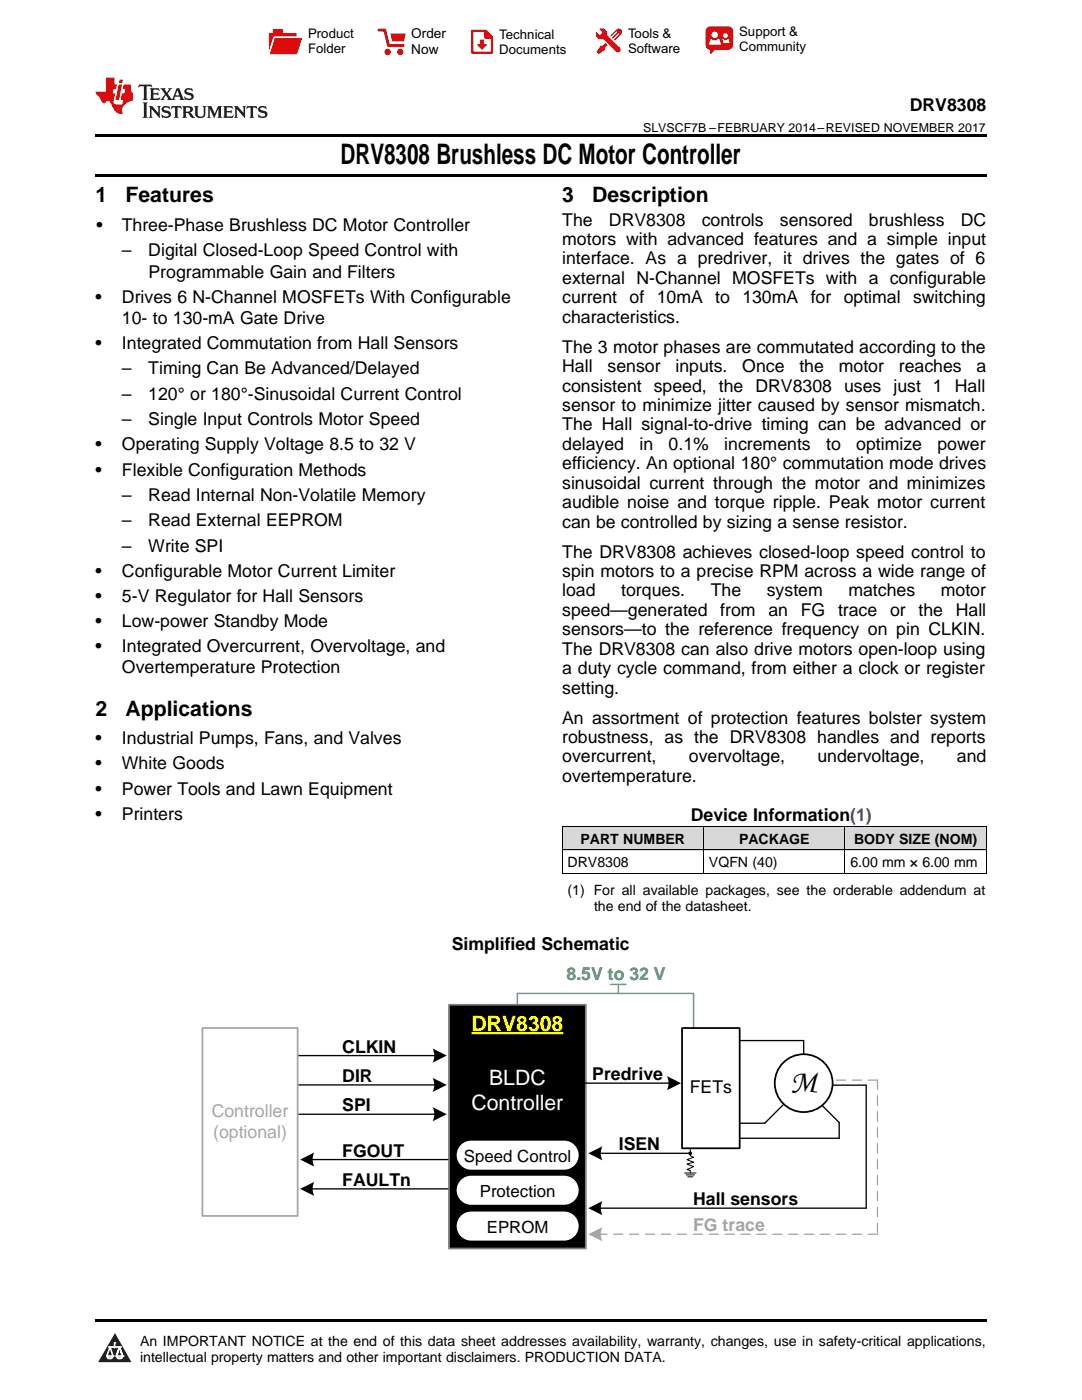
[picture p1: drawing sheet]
<svg xmlns="http://www.w3.org/2000/svg" width="216mm" height="279mm" viewBox="0 0 216 279" stroke-linecap="round" stroke-linejoin="round" font-family="sans-serif">
<defs><g id="words">
<text font-size="6.3" x="157.7" y="217.9">M</text>
<text font-size="5.6" x="67.9" y="32.8">DRV8308 Brushless DC Motor Controller</text>
<g font-size="4.2">
<text x="19" y="40.4">1</text>
<text x="25" y="40.4">Features</text>
<text x="112.2" y="40.4">3</text>
<text x="118.2" y="40.4">Description</text>
<text x="19" y="142.8">2</text>
<text x="25" y="142.8">Applications</text>
</g>
<text font-size="4.2" fill="#ff0" x="94.1" y="205.7">DRV8308</text>
<g font-size="4.2" fill="#fff">
<text x="94.1" y="221.6">Controller</text>
<text x="97.6" y="216.5">BLDC</text>
</g>
<g font-size="3.5">
<text x="181.5" y="22.2">DRV8308</text>
<text x="19.2" y="46.1">•</text>
<text x="24.3" y="46.1">Three-Phase Brushless DC Motor Controller</text>
<text x="112.2" y="45">The</text>
<text x="121.5" y="45">DRV8308</text>
<text x="140" y="45">controls</text>
<text x="155.6" y="45">sensored</text>
<text x="173.4" y="45">brushless</text>
<text x="191.7" y="45">DC</text>
<text x="24.3" y="51.2">–</text>
<text x="29.6" y="51.2">Digital Closed-Loop Speed Control with</text>
<text x="112.2" y="48.9">motors with advanced features and a simple input</text>
<text x="112.2" y="52.8">interface. As a predriver, it drives the gates of 6</text>
<text x="29.6" y="55.4">Programmable Gain and Filters</text>
<text x="112.2" y="56.7">external N-Channel MOSFETs with a configurable</text>
<text x="19" y="60.4">•</text>
<text x="24.3" y="60.4">Drives 6 N-Channel MOSFETs With Configurable</text>
<text x="24.3" y="64.6">10- to 130-mA Gate Drive</text>
<text x="112.2" y="60.5">current</text>
<text x="112.2" y="64.4">characteristics.</text>
<text x="125.6" y="60.5">of 10mA</text>
<text x="142.7" y="60.5">to 130mA</text>
<text x="161.8" y="60.5">for</text>
<text x="168.3" y="60.5">optimal switching</text>
<text x="19" y="69.6">•</text>
<text x="24.3" y="69.6">Integrated Commutation from Hall Sensors</text>
<text x="112.2" y="70.4">The 3 motor phases are commutated according to the</text>
<text x="24.3" y="74.7">–</text>
<text x="29.6" y="74.7">Timing Can Be Advanced/Delayed</text>
<text x="112.2" y="74.3">Hall</text>
<text x="121.2" y="74.3">sensor</text>
<text x="134.8" y="74.3">inputs.</text>
<text x="148.1" y="74.3">Once</text>
<text x="159.5" y="74.3">the</text>
<text x="167.4" y="74.3">motor</text>
<text x="179.4" y="74.3">reaches</text>
<text x="194.9" y="74.3">a</text>
<text x="24.3" y="79.8">–</text>
<text x="29.6" y="79.8">120° or 180°-Sinusoidal Current Control</text>
<text x="112.2" y="78.1">consistent speed, the DRV8308 uses just 1 Hall</text>
<text x="112.2" y="82">sensor to minimize jitter caused by sensor mismatch.</text>
<text x="19" y="89.9">•</text>
<text x="24.3" y="84.9">–</text>
<text x="24.3" y="89.9">Operating Supply Voltage 8.5 to 32 V</text>
<text x="29.6" y="84.9">Single Input Controls Motor Speed</text>
<text x="112.2" y="85.9">The Hall signal-to-drive timing can be advanced or</text>
<text x="112.2" y="89.8">delayed</text>
<text x="127.6" y="89.8">in</text>
<text x="133.4" y="89.8">0.1%</text>
<text x="144.5" y="89.8">increments</text>
<text x="164.8" y="89.8">to</text>
<text x="170.9" y="89.8">optimize</text>
<text x="187" y="89.8">power</text>
<text x="19" y="94.9">•</text>
<text x="24.3" y="94.9">Flexible Configuration Methods</text>
<text x="112.2" y="93.7">efficiency. An optional 180° commutation mode drives</text>
<text x="24.3" y="100">–</text>
<text x="29.6" y="100">Read Internal Non-Volatile Memory</text>
<text x="112.2" y="97.5">sinusoidal current through the motor and minimizes</text>
<text x="112.2" y="101.4">audible noise and torque ripple. Peak motor current</text>
<text x="24.3" y="105.1">–</text>
<text x="29.6" y="105.1">Read External EEPROM</text>
<text x="112.2" y="105.3">can be controlled by sizing a sense resistor.</text>
<text x="24.3" y="110.1">–</text>
<text x="29.6" y="110.1">Write SPI</text>
<text x="112.2" y="111.3">The DRV8308 achieves closed-loop speed control to</text>
<text x="19" y="115.1">•</text>
<text x="24.3" y="115.1">Configurable Motor Current Limiter</text>
<text x="112.2" y="115.1">spin motors to a precise RPM across a wide range of</text>
<text x="112.2" y="119">load</text>
<text x="124" y="119">torques.</text>
<text x="141.8" y="119">The</text>
<text x="153" y="119">system</text>
<text x="169.3" y="119">matches</text>
<text x="187.7" y="119">motor</text>
<text x="19" y="120.2">•</text>
<text x="19" y="125.2">•</text>
<text x="24.3" y="120.2">5-V Regulator for Hall Sensors</text>
<text x="24.3" y="125.2">Low-power Standby Mode</text>
<text x="112.2" y="122.9">speed—generated</text>
<text x="143.7" y="122.9">from</text>
<text x="153.3" y="122.9">an</text>
<text x="159.8" y="122.9">FG</text>
<text x="167.2" y="122.9">trace</text>
<text x="177.6" y="122.9">or</text>
<text x="183.3" y="122.9">the</text>
<text x="190.7" y="122.9">Hall</text>
<text x="19" y="130.2">•</text>
<text x="24.3" y="130.2">Integrated Overcurrent, Overvoltage, and</text>
<text x="112.2" y="126.8">sensors—to the reference frequency on pin CLKIN.</text>
<text x="112.2" y="130.7">The DRV8308 can also drive motors open-loop using</text>
<text x="24.3" y="134.4">Overtemperature Protection</text>
<text x="112.2" y="134.5">a duty cycle command, from either a clock or register</text>
<text x="112.2" y="138.4">setting.</text>
<text x="19" y="148.6">•</text>
<text x="24.3" y="148.6">Industrial Pumps, Fans, and Valves</text>
<text x="112.2" y="144.4">An assortment of protection features bolster system</text>
<text x="112.2" y="148.3">robustness, as the DRV8308 handles and reports</text>
<text x="19" y="153.6">•</text>
<text x="24.3" y="153.6">White Goods</text>
<text x="112.2" y="152.2">overcurrent,</text>
<text x="137.5" y="152.2">overvoltage,</text>
<text x="163.1" y="152.2">undervoltage,</text>
<text x="190.9" y="152.2">and</text>
<text x="19" y="158.6">•</text>
<text x="24.3" y="158.6">Power Tools and Lawn Equipment</text>
<text x="112.2" y="156">overtemperature.</text>
<text x="19" y="163.6">•</text>
<text x="24.3" y="163.6">Printers</text>
<text x="137.8" y="163.8">Device Information(1)</text>
<text x="90.1" y="189.5">Simplified Schematic</text>
<text x="68.3" y="210.2">CLKIN</text>
<text x="68.3" y="215.9">DIR</text>
<text x="118.2" y="215.6">Predrive</text>
<text x="68.3" y="221.7">SPI</text>
<text x="137.6" y="218.2">FETs</text>
<text x="68.3" y="230.8">FGOUT</text>
<text x="123.5" y="229.5">ISEN</text>
<text x="68.3" y="236.6">FAULTn</text>
<text x="138.3" y="240.5">Hall sensors</text>
</g>
<text font-size="3.5" fill="#00b050" x="113" y="195.6">8.5V to 32 V</text>
<g font-size="3.5" fill="#a5a5a5">
<text x="42.2" y="222.9">Controller</text>
<text x="42.5" y="227.1">(optional)</text>
<text x="138.3" y="245.7">FG trace</text>
</g>
<g font-size="3.4">
<text x="92.6" y="231.9">Speed Control</text>
<text x="95.7" y="238.9">Protection</text>
<text x="97.1" y="246">EPROM</text>
</g>
<g font-size="2.8">
<text x="113.2" y="173.1">DRV8308</text>
<text x="115.8" y="168.4">PART NUMBER</text>
<text x="141.5" y="173.1">VQFN (40)</text>
<text x="147.5" y="168.4">PACKAGE</text>
<text x="169.7" y="173.1">6.00 mm × 6.00 mm</text>
<text x="170.4" y="168.4">BODY SIZE (NOM)</text>
<text x="113.2" y="178.6">(1) For all available packages, see the orderable addendum at</text>
<text x="118.5" y="181.8">the end of the datasheet.</text>
<text x="27.9" y="268.6">An IMPORTANT NOTICE at the end of this data sheet addresses availability, warranty, changes, use in safety-critical applications,</text>
<text x="27.9" y="271.8">intellectual property matters and other important disclaimers. PRODUCTION DATA.</text>
</g>
<g font-size="2.7">
<text x="82.1" y="7.7">Order</text>
<text x="82.1" y="10.7">Now</text>
</g>
<g font-size="2.6">
<text x="61.5" y="7.6">Product</text>
<text x="61.5" y="10.6">Folder</text>
<text x="99.6" y="7.8">Technical</text>
<text x="99.6" y="10.8">Documents</text>
<text x="125.3" y="7.6">Tools &amp;</text>
<text x="125.3" y="10.6">Software</text>
<text x="147.5" y="7.2">Support &amp;</text>
<text x="147.5" y="10.2">Community</text>
</g>
<text font-size="2.5" x="128.3" y="26.3">SLVSCF7B –FEBRUARY 2014–REVISED NOVEMBER 2017</text>
</g></defs>
<g fill="#d8d8d8">
<path d="M112.2 165h28.2v4.7h-28.2z"/>
<path d="M140.4 165h28.2v4.7h-28.2z"/>
<path d="M168.6 165h28.2v4.7h-28.2z"/>
</g>
<path d="M22.9 266l3.3 5.9h-6.6z" fill="#231f20"/>
<path d="M21.3 270.6h1.2l-.3 .5h-.3a.53 .53 0 0 1-.6-.5z" fill-rule="evenodd" fill="#fff"/>
<path d="M21.3 270.6h1.2l-.3 .5h-.3a.53 .53 0 0 1-.6-.5z" fill="none" stroke="#231f20" stroke-width=".33"/>
<path d="M21.3 270.6l1.2 .1-.3 .4h-.5z" fill="none" stroke="#fff" stroke-width=".33"/>
<path d="M22.9 268.9h.1" fill="none" stroke="#fff" stroke-width=".33"/>
<path d="M22.9 268v.9z" fill="#fff"/>
<path d="M22.9 268v.9z" fill="none" stroke="#fff" stroke-width=".33"/>
<circle cx="22.9" cy="268" r=".16" fill="#fff"/>
<path d="M21.8 268.8h.1" fill="none" stroke="#fff" stroke-width=".33"/>
<path d="M21.8 268.8h2.2z" fill="#fff"/>
<path d="M21.8 268.8h2.2z" fill="none" stroke="#fff" stroke-width=".33"/>
<circle cx="24" cy="268.8" r=".16" fill="#fff"/>
<path d="M23.2 270.6h.1" fill="none" stroke="#fff" stroke-width=".33"/>
<path d="M23.8 268.8l-.6 1.8z" fill="#fff"/>
<path d="M23.8 268.8l-.6 1.8z" fill="none" stroke="#fff" stroke-width=".33"/>
<path d="M23.8 268.8l.7 1.8z" fill="#fff"/>
<path d="M23.8 268.8l.7 1.8z" fill="none" stroke="#fff" stroke-width=".33"/>
<path d="M24.4 270.6h.1" fill="none" stroke="#fff" stroke-width=".33"/>
<circle cx="21.3" cy="270.6" r=".16" fill="#fff"/>
<path d="M22 268.8l-.7 1.8z" fill="#fff"/>
<path d="M22 268.8l-.7 1.8z" fill="none" stroke="#fff" stroke-width=".33"/>
<path d="M22 268.8l.5 1.8z" fill="#fff"/>
<path d="M22 268.8l.5 1.8z" fill="none" stroke="#fff" stroke-width=".33"/>
<circle cx="22.5" cy="270.6" r=".16" fill="#fff"/>
<path d="M23.3 270.6h1.2a.63 .63 0 0 1-.6 .5 .63 .63 0 0 1-.6-.5z" fill-rule="evenodd" fill="#fff"/>
<path d="M23.3 270.6h1.2a.63 .63 0 0 1-.6 .5 .63 .63 0 0 1-.6-.5z" fill="none" stroke="#231f20" stroke-width=".33"/>
<path d="M23.3 270.6h1.2l-.4 .5h-.5z" fill="none" stroke="#fff" stroke-width=".33"/>
<path d="M23.2 270.6h.1" fill="none" stroke="#fff" stroke-width=".33"/>
<circle cx="24.5" cy="270.6" r=".16" fill="#fff"/>
<path d="M19 263.2h177.8v.5h-177.8z" fill="#000"/>
<path d="M103.2 198.3v2.3" fill="none" stroke="#00b050" stroke-width=".26"/>
<g fill="#000">
<path d="M59.9 237.3l2.8-1.4-.3 1.4 .3 1.4z" fill-rule="evenodd"/>
<path d="M89.6 200.5h27.3v48.7h-27.3z" fill-rule="evenodd"/>
</g>
<path d="M89.6 200.5h27.3v48.7h-27.3z" fill="none" stroke="#7f7f7f" stroke-width=".35"/>
<path d="M94.1 206.2h18.3" fill="none" stroke="#ff0" stroke-width=".44"/>
<path d="M62 237.3h27.4" fill="none" stroke="#000" stroke-width=".26"/>
<path d="M40.4 205.2h19v37.5h-19z" fill-rule="evenodd" fill="#fff"/>
<path d="M40.4 205.2h19v37.5h-19z" fill="none" stroke="#a5a5a5" stroke-width=".35"/>
<path d="M146.8 207.7h13.6v3.3M172.8 216.6v24.5h-53.3M156.6 220.2l-4 4h-5M163.6 220.2l3.9 3.8v3.2h-20.3" fill="none" stroke="#000" stroke-width=".26"/>
<path d="M117.4 241.1l2.8-1.4-.3 1.4 .3 1.4z" fill-rule="evenodd" fill="#000"/>
<path d="M175.1 246.3h-55.6" fill="none" stroke="#a5a5a5" stroke-width=".26" stroke-dasharray="1.9 1.3"/>
<path d="M117.4 246.3l2.8-1.4-.3 1.4 .3 1.4z" fill-rule="evenodd" fill="#a5a5a5"/>
<path d="M175.1 215.6v30.7M175.1 215.6h-9" fill="none" stroke="#a5a5a5" stroke-width=".26" stroke-dasharray="1.9 1.3"/>
<path d="M166.1 216.6h6.7" fill="none" stroke="#000" stroke-width=".26"/>
<circle cx="160.4" cy="216.2" r="5.8" fill="#fff"/>
<circle cx="160.4" cy="216.2" r="5.8" fill="none" stroke="#000" stroke-width=".35"/>
<path d="M59.6 216.5h27.4M59.6 210.7h27.4M116.4 216.2h17.4M59.6 222.4h27.4M62 231.4h27.4M119.5 230.2h18.2" fill="none" stroke="#000" stroke-width=".26"/>
<g fill="#000">
<path d="M86.3 215.1l2.8 1.4-2.8 1.4 .4-1.4z" fill-rule="evenodd"/>
<path d="M86.3 209.3l2.8 1.4-2.8 1.4 .4-1.4z" fill-rule="evenodd"/>
<path d="M133.1 214.8l2.8 1.4-2.8 1.4 .3-1.4z" fill-rule="evenodd"/>
<path d="M59.9 231.4l2.8-1.4-.3 1.4 .3 1.4z" fill-rule="evenodd"/>
<path d="M86.3 221l2.8 1.4-2.8 1.4 .4-1.4z" fill-rule="evenodd"/>
<path d="M117.4 230.2l2.8-1.4-.3 1.4 .3 1.4z" fill-rule="evenodd"/>
<circle cx="137.7" cy="230.2" r=".27"/>
</g>
<g fill="none" stroke="#000" stroke-width=".2">
<path d="M136.6 234.1h2.3M136.9 234.5h1.7M137.2 234.9h1.1M137.7 229.2v1.5l.7 .3-1.3 .4 1.3 .5-1.3 .4 1.3 .5-1.3 .6 .6 .2v.5"/>
<circle cx="137.7" cy="230.2" r=".27"/>
</g>
<path d="M92.1 228.1l1.2-.6h.7h18.6a3.1 3.1 0 0 1 3 3 3.1 3.1 0 0 1-3 3.1h-18.6a3.1 3.1 0 0 1-2.9-2 3.1 3.1 0 0 1 1-3.5z" fill-rule="evenodd" fill="#fff"/>
<path d="M92.1 228.1l1.2-.6h.7h18.6a3.1 3.1 0 0 1 3 3 3.1 3.1 0 0 1-3 3.1h-18.6a3.1 3.1 0 0 1-2.9-2 3.1 3.1 0 0 1 1-3.5z" fill="none" stroke="#000" stroke-width=".35"/>
<path d="M92.1 235.1l1.2-.6h.7h18.6a3.1 3.1 0 0 1 3 3 3.1 3.1 0 0 1-3 3.1h-18.6a3.1 3.1 0 0 1-2.9-2 3.1 3.1 0 0 1 1-3.5z" fill-rule="evenodd" fill="#fff"/>
<path d="M92.1 235.1l1.2-.6h.7h18.6a3.1 3.1 0 0 1 3 3 3.1 3.1 0 0 1-3 3.1h-18.6a3.1 3.1 0 0 1-2.9-2 3.1 3.1 0 0 1 1-3.5z" fill="none" stroke="#000" stroke-width=".35"/>
<path d="M92.1 242.3l1.2-.6 .7-.1h18.6a3.1 3.1 0 0 1 3 3.1 3.1 3.1 0 0 1-3 3.1h-18.6a3.1 3.1 0 0 1-2.9-2.1 3.1 3.1 0 0 1 1-3.4z" fill-rule="evenodd" fill="#fff"/>
<path d="M92.1 242.3l1.2-.6 .7-.1h18.6a3.1 3.1 0 0 1 3 3.1 3.1 3.1 0 0 1-3 3.1h-18.6a3.1 3.1 0 0 1-2.9-2.1 3.1 3.1 0 0 1 1-3.4z" fill="none" stroke="#000" stroke-width=".35"/>
<path d="M103.2 198.3h35.2v6.9" fill="none" stroke="#00b050" stroke-width=".26"/>
<path d="M136.1 205.2h11.5v24h-11.5z" fill-rule="evenodd" fill="#fff"/>
<path d="M136.1 205.2h11.5v24h-11.5z" fill="none" stroke="#000" stroke-width=".35"/>
<path d="M121.9 196.5h3M123.4 196.5v1.8" fill="none" stroke="#00b050" stroke-width=".26"/>
<path d="M112.2 174.3h84.6M112.2 169.6h84.6M112.2 165h84.6M112.2 165v9.3M140.4 165v9.3M168.6 165v9.3M196.8 165v9.3" fill="none" stroke="#000" stroke-width=".2"/>
<path d="M19 34.8h177.8v.5h-177.8zM19 26.8h177.8v.6h-177.8zM112.2 174.3h.1zM168.5 174.3h.1zM196.7 174.3h.1z" fill="#000"/>
<path d="M27.7 16.9l-.1 .6 .6-.3h.5v.2v2.2l-.2 .4h1l-.2-.4v-2.2v-.2h.5l.6 .3-.2-.6zM29.9 17.6l.2 .4v1.6l-.2 .4h1.9l.1-.6a1.09 1.09 0 0 1-1.3 .1v-.6h.6l.4 .2v-.7l-.2 .2h-.8v-.6l.2-.1a1.01 1.01 0 0 1 1 .3l-.1-.6zM32 17.6l.9 1.2-1 1.2h.9l-.2-.3 .5-.7 .5 .7-.3 .3h1.7l-.2-.3 .1-.4h1l.1 .4-.2 .3h1l-.3-.4-.7-2h-.5l-1 2.2-.8-1.1 .9-1.1h-.9l.2 .2-.4 .7-.4-.7 .2-.2zM35.4 18l.4 1h-.8zM37 17.7a.66 .66 0 0 0-.2 .8 .66 .66 0 0 0 .6 .4l.7 .2 .1 .2a.8 .8 0 0 1-.7 .4 .8 .8 0 0 1-.7-.5l.1 .8 .2-.2a.94 .94 0 0 0 1.1 .1 .94 .94 0 0 0 .4-.9 1.48 1.48 0 0 0-1.3-.6v-.4a1.1 1.1 0 0 1 1.2 .2l-.2-.6-.2 .1-.5-.1zM28.5 20.4l.2 .4v2.3l-.2 .4h1l-.2-.4v-2.3l.2-.4zM29.7 21.2l.2 .4v1.5l-.2 .4h.8l-.3-.4 .1-1.3 1.6 1.8v-2l.2-.4h-.7l.2 .2v1.1l-1.2-1.3zM32.5 21.3a.66 .66 0 0 0-.2 .8 .66 .66 0 0 0 .6 .4l.6 .2 .2 .2a.8 .8 0 0 1-.8 .4 .8 .8 0 0 1-.7-.5l.2 .7 .2-.1a.94 .94 0 0 0 1 .1 .94 .94 0 0 0 .5-1 1.47 1.47 0 0 0-1.3-.6l-.1-.3a1.1 1.1 0 0 1 1.3 .2l-.2-.6-.2 .1-.5-.2zM34.3 21.2l-.2 .6a.64 .64 0 0 1 .8-.3v1.6l-.2 .4h1l-.3-.4 .1-1.6a.66 .66 0 0 1 .8 .3l-.2-.6zM36.3 21.2l.3 .4v1.5l-.3 .4h1l-.2-.2v-.7h.5l.1 .1a.8 .8 0 0 0 1.2 .7l-1-1a.62 .62 0 0 0 .6-.5 .62 .62 0 0 0-.6-.7zM37.1 21.5h.1a.48 .48 0 0 1 .6 0 .48 .48 0 0 1 .1 .6l-.2 .1-.6 .1zM38.7 21.2l.2 .2a2.29 2.29 0 0 0 .4 2 1.05 1.05 0 0 0 1.7-.7v-1.3l.2-.2h-.8l.2 .4v1.1a.61 .61 0 0 1-.6 .6 .61 .61 0 0 1-.6-.6v-1.1l.3-.4zM41.3 21.2l.3 .4v1.5l-.3 .4h.8l-.2-.4v-1.4l.8 1.9 .9-1.9v1.4l-.2 .4h.9l-.2-.4v-1.5l.2-.4h-.8l-.7 1.5-.6-1.5zM44.5 21.2l.2 .4v1.5l-.2 .4h1.9l.2-.6a1.1 1.1 0 0 1-1.4 .2v-.7h.6l.4 .2v-.6l-.2 .1-.8 .1v-.6l.2-.1a1.02 1.02 0 0 1 1.1 .2l-.2-.5zM46.7 21.2l.2 .4v1.5l-.2 .4h.8l-.3-.4 .1-1.3 1.6 1.8v-2l.2-.4h-.7l.2 .2v1.1l-1.2-1.3zM49.3 21.2l-.1 .6a.64 .64 0 0 1 .8-.3v1.6l-.3 .4h1l-.2-.4v-1.6a.66 .66 0 0 1 .8 .3l-.1-.6zM51.7 21.3a.66 .66 0 0 0-.2 .7 .66 .66 0 0 0 .7 .5l.6 .2 .1 .2a.8 .8 0 0 1-.7 .4 .8 .8 0 0 1-.7-.5l.1 .7 .2-.1a.94 .94 0 0 0 1.1 .1 .94 .94 0 0 0 .4-1 1.48 1.48 0 0 0-1.2-.6l-.1-.3a1.1 1.1 0 0 1 1.2 .2l-.2-.6-.1 .1-.6-.2z" fill="#231f20"/>
<path d="M21.1 15.5v2.8h-2v.4l.9 .9a.96 .96 0 0 0 1 1 .59 .59 0 0 1 .5-.4 .59 .59 0 0 1 .5 .3l.4 .8a1.61 1.61 0 0 0 2.1 1.3 1.63 1.63 0 0 1 1.1-2.2l.9-.3v-1.5a1.6 1.6 0 0 1-.4-1.7h-1.4l-.2 .9h.5l-.2 .8h-.5l-.2 1v.3h.5l-.2 .9h-.7a.74 .74 0 0 1-1-.6l.3-1.6h-.5l.2-.8h.5l.1-.9h-.4v-1.4zM23.7 16.9l-.7 3h.8l.6-3zM23.8 15.9l-.1 .7h.7l.2-.7z" fill="#ee1d23"/>
<g fill="#d60000">
<path d="M54.4 5.8h2v.8h2.8v4.2h-5.5v-4.2h.7z" fill-rule="evenodd"/>
<path d="M54.7 7.5h5.6l-1 3.3h-5.6z" fill-rule="evenodd"/>
</g>
<path d="M54.6 7.4h5.8l-.1 .1h-5.5l-1.1 3.3z" fill-rule="evenodd" fill="#fff"/>
<path d="M54.6 7.4h5.8l-.1 .1h-5.5l-1.1 3.3z" fill="none" stroke="#fff" stroke-width=".2"/>
<path d="M75.6 6h1.2l.7 3.1h3" fill="none" stroke="#d60000" stroke-width=".56"/>
<g fill="#d60000">
<path d="M77.9 6.7h3.1l-.4 1.5h-2.3z" fill-rule="evenodd"/>
<circle cx="77.3" cy="10.4" r=".64"/>
<circle cx="79.9" cy="10.4" r=".64"/>
</g>
<path d="M94.2 6.2h2.7l1.3 1.2v3.1h-4z" fill="none" stroke="#d60000" stroke-width=".44"/>
<g fill="#d60000">
<path d="M95.8 7.9h.8v1h.6l-1 1.1-1-1v-.1h.6z" fill-rule="evenodd"/>
<path d="M96.6 6.2h.3l1.3 1.2v.4h-1.3l-.3-.4z" fill-rule="evenodd"/>
<path d="M119.6 5.7h.9l.6 .6 .1 .7 2.5 2.5-.8 .8-2.3-2.3-1.1-.2-.6-.6v-.8l.7 .6 .5-.4v-.2l-.4-.5z" fill-rule="evenodd"/>
<path d="M119.9 9.1h.4l.5-.5 .4 .4-.5 .5v.4l-1.2 .9-.5-.5z" fill-rule="evenodd"/>
<path d="M123 5.9a.67 .67 0 0 1 .9 0 .67 .67 0 0 1 0 .9z" fill-rule="evenodd"/>
<path d="M123 5.9l.9 .9-1.2 1.2h-.2l.1-.2 .9-.9 .1-.2h-.3l-.9 1h-.2v-.2l.9-1 .1-.2h-.3l-.9 1h-.2v-.2z" fill-rule="evenodd"/>
<circle cx="123.3" cy="9.9" r=".54"/>
</g>
<path d="M121.1 6.3l-.1 .7" fill="none" stroke="#d60000" stroke-width=".2"/>
<g fill="#d60000">
<path d="M141.1 5.5l.6-.2h3.6a.95 .95 0 0 1 1 .9v2.8a.95 .95 0 0 1-1 .9h-3.6a.95 .95 0 0 1-.9-.9v-2.8z" fill-rule="evenodd"/>
<path d="M141.7 9.9h.9l-.7 .9h-.2z" fill-rule="evenodd"/>
</g>
<g fill="#fff">
<path d="M144.3 8.6h1.3z"/>
<path d="M141.8 7.8h.3l.1 .2h.8l.2-.2h.3l.4 1.1h-2.5z" fill-rule="evenodd"/>
<path d="M144.2 7.8h.2l.2 .2h.4l.2-.2h.2l.2 .8h-1.3z" fill-rule="evenodd"/>
<circle cx="142.6" cy="6.9" r=".65"/>
<circle cx="144.8" cy="7.1" r=".48"/>
</g>
<use href="#words"/>
</svg>
